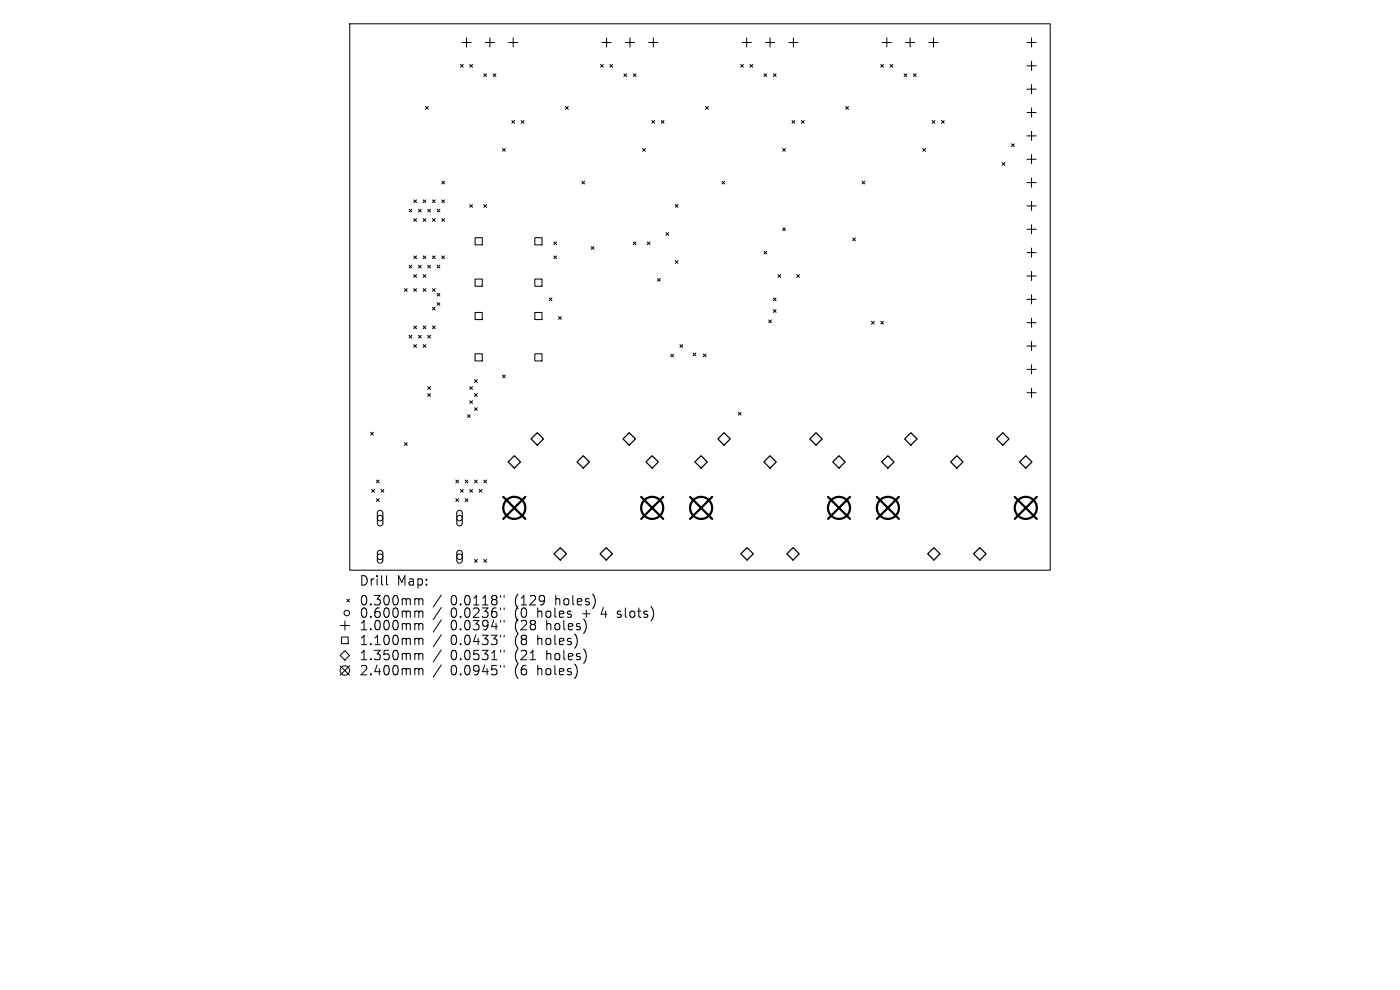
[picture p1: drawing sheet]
<svg xmlns="http://www.w3.org/2000/svg" width="297mm" height="210mm" viewBox="0 0 297 210" stroke-linecap="round" stroke-linejoin="round" font-family="sans-serif">
<defs><g id="words">
<g font-size="2.8">
<text x="76.2" y="124.5">Drill</text>
<text x="84.2" y="124.5">Map:</text>
<text x="76.2" y="128.7">0.300mm</text>
<text x="76.2" y="131.3">0.600mm</text>
<text x="95.6" y="128.7">0.0118&quot;</text>
<text x="95.6" y="131.3">0.0236&quot;</text>
<text x="109.3" y="128.7">(129</text>
<text x="109.3" y="131.3">(0</text>
<text x="114.3" y="131.3">holes</text>
<text x="118.1" y="128.7">holes)</text>
<text x="124" y="131.3">+</text>
<text x="128.2" y="131.3">4</text>
<text x="131.8" y="131.3">slots)</text>
<text x="76.2" y="134">1.000mm</text>
<text x="76.2" y="137.1">1.100mm</text>
<text x="95.6" y="134">0.0394&quot;</text>
<text x="95.6" y="137.1">0.0433&quot;</text>
<text x="109.3" y="134">(28</text>
<text x="109.3" y="137.1">(8</text>
<text x="114.3" y="137.1">holes)</text>
<text x="116.2" y="134">holes)</text>
<text x="76.2" y="140.3">1.350mm</text>
<text x="76.2" y="143.5">2.400mm</text>
<text x="95.6" y="140.3">0.0531&quot;</text>
<text x="95.6" y="143.5">0.0945&quot;</text>
<text x="109.3" y="140.3">(21</text>
<text x="109.3" y="143.5">(6</text>
<text x="114.3" y="143.5">holes)</text>
<text x="116.2" y="140.3">holes)</text>
</g>
</g></defs>
<g fill="none" stroke="#000" stroke-width=".21">
<path d="M74.2 5h148.6v116h-148.6zM97.7 13.7l.6 .6M98 9h1.9M98.3 13.7l-.6 .6M99 8v2M99.7 13.7l.6 .6M100.3 13.7l-.6 .6M102.6 15.7l.6 .5M102.9 9h2M103.2 15.7l-.6 .5M103.9 8v2M104.6 15.7l.6 .5"/>
<path d="M105.2 15.7l-.6 .5M107.9 9h1.9M108.9 8v2M127.4 13.7l.6 .6M127.7 9h2M128 13.7l-.6 .6M128.7 8v2M129.4 13.7l.6 .6M130 13.7l-.6 .6M132.4 15.7l.5 .5M132.7 9h1.9M132.9 15.7l-.5 .5"/>
<path d="M133.6 8v2M134.3 15.7l.6 .5M134.9 15.7l-.6 .5M137.6 9h2M138.6 8v2M157.1 13.7l.6 .6M157.4 9h2M157.7 13.7l-.6 .6M158.4 8v2M159.1 13.7l.6 .6M159.7 13.7l-.6 .6M162.1 15.7l.6 .5"/>
<path d="M162.4 9h1.9M162.7 15.7l-.6 .5M163.4 8v2M164.1 15.7l.5 .5M164.6 15.7l-.5 .5M167.3 9h2M168.3 8v2M186.8 13.7l.6 .6M187.2 9h1.9M187.4 13.7l-.6 .6M188.1 8v2M188.8 13.7l.6 .6"/>
<path d="M189.4 13.7l-.6 .6M191.8 15.7l.6 .5M192.1 9h2M192.4 15.7l-.6 .5M193.1 8v2M193.8 15.7l.6 .5M194.4 15.7l-.6 .5M197.1 9h1.9M198 8v2M217.9 9h1.9M217.9 14h1.9M217.9 18.9h1.9"/>
<path d="M218.8 8v2M218.8 13v1.9M218.8 17.9v2M90.3 22.6l.5 .6M90.8 22.6l-.5 .6M93.7 38.4l.6 .6M94.3 38.4l-.6 .6M106.6 31.5l.6 .6M107.2 31.5l-.6 .6M108.6 25.6l.6 .5M109.2 25.6l-.6 .5M110.6 25.6l.5 .5"/>
<path d="M111.1 25.6l-.5 .5M120 22.6l.6 .6M120.6 22.6l-.6 .6M123.4 38.4l.6 .6M124 38.4l-.6 .6M136.3 31.5l.6 .6M136.9 31.5l-.6 .6M138.3 25.6l.6 .5M138.9 25.6l-.6 .5M140.3 25.6l.6 .5M140.9 25.6l-.6 .5M149.7 22.6l.6 .6"/>
<path d="M150.3 22.6l-.6 .6M153.2 38.4l.5 .6M153.7 38.4l-.5 .6M166 31.5l.6 .6M166.6 31.5l-.6 .6M168 25.6l.6 .5M168.6 25.6l-.6 .5M170 25.6l.6 .5M170.6 25.6l-.6 .5M179.4 22.6l.6 .6M180 22.6l-.6 .6M182.9 38.4l.6 .6"/>
<path d="M183.5 38.4l-.6 .6M195.8 31.5l.5 .6M196.3 31.5l-.5 .6M197.7 25.6l.6 .5M198.3 25.6l-.6 .5M199.7 25.6l.6 .5M200.3 25.6l-.6 .5M212.6 34.5l.6 .6M213.2 34.5l-.6 .6M214.6 30.5l.6 .6M215.2 30.5l-.6 .6M217.9 23.9h1.9"/>
<path d="M217.9 28.8h1.9M217.9 33.8h1.9M217.9 38.7h1.9M218.8 22.9v1.9M218.8 27.8v2M218.8 32.8v2M218.8 37.8v1.9M86.8 44.4l.6 .6M86.8 56.3l.6 .6M87.4 44.4l-.6 .6M87.4 56.3l-.6 .6M87.8 42.4l.6 .6"/>
<path d="M87.8 46.4l.6 .5M87.8 54.3l.6 .6M87.8 58.3l.6 .5M88.4 42.4l-.6 .6M88.4 46.4l-.6 .5M88.4 54.3l-.6 .6M88.4 58.3l-.6 .5M88.8 44.4l.6 .6M88.8 56.3l.6 .6M89.4 44.4l-.6 .6M89.4 56.3l-.6 .6M89.8 42.4l.5 .6"/>
<path d="M89.8 46.4l.5 .5M89.8 54.3l.5 .6M89.8 58.3l.5 .5M90.3 42.4l-.5 .6M90.3 46.4l-.5 .5M90.3 54.3l-.5 .6M90.3 58.3l-.5 .5M90.8 44.4l.5 .6M90.8 56.3l.5 .6M91.3 56.3l-.5 .6M91.3 44.4l-.5 .6M91.7 42.4l.6 .6"/>
<path d="M91.7 46.4l.6 .5M91.7 54.3l.6 .6M92.3 42.4l-.6 .6M92.3 54.3l-.6 .6M92.3 46.4l-.6 .5M92.7 44.4l.6 .6M92.7 56.3l.6 .6M93.3 56.3l-.6 .6M93.3 44.4l-.6 .6M93.7 46.4l.6 .5M93.7 42.4l.6 .6M93.7 54.3l.6 .6"/>
<path d="M94.3 42.4l-.6 .6M94.3 54.3l-.6 .6M94.3 46.4l-.6 .5M99.7 43.4l.6 .6M100.3 43.4l-.6 .6M100.8 50.4h1.5v1.5h-1.5zM100.8 59.2h1.5v1.5h-1.5zM102.6 43.4l.6 .6M103.2 43.4l-.6 .6M113.5 50.4h1.5v1.5h-1.5zM113.5 59.2h1.5v1.5h-1.5zM117.5 51.3l.6 .6"/>
<path d="M117.5 54.3l.6 .6M118.1 51.3l-.6 .6M118.1 54.3l-.6 .6M125.4 52.3l.6 .6M126 52.3l-.6 .6M134.3 51.3l.6 .6M134.9 51.3l-.6 .6M137.3 51.3l.6 .6M137.9 51.3l-.6 .6M139.5 59.1l.5 .6M140 59.1l-.5 .6M141.3 49.3l.6 .6"/>
<path d="M141.9 49.3l-.6 .6M143.3 43.4l.5 .6M143.3 55.3l.5 .6M143.8 55.3l-.5 .6M143.8 43.4l-.5 .6M162.1 53.3l.6 .6M162.7 53.3l-.6 .6M165 58.3l.6 .5M165.6 58.3l-.6 .5M166 48.3l.6 .6M166.6 48.3l-.6 .6M169 58.3l.6 .5"/>
<path d="M169.6 58.3l-.6 .5M180.9 50.5l.6 .6M181.5 50.5l-.6 .6M217.9 43.7h1.9M217.9 48.6h1.9M217.9 53.6h1.9M217.9 58.5h1.9M218.8 42.7v2M218.8 47.7v1.9M218.8 52.6v2M218.8 57.6v1.9M85.8 61.2l.6 .6"/>
<path d="M86.4 61.2l-.6 .6M86.8 71.1l.6 .6M87.4 71.1l-.6 .6M87.8 61.2l.6 .6M87.8 69.1l.6 .6M87.8 73.1l.6 .6M88.4 61.2l-.6 .6M88.4 69.1l-.6 .6M88.4 73.1l-.6 .6M88.8 71.1l.6 .6M89.4 71.1l-.6 .6M89.8 61.2l.5 .6"/>
<path d="M89.8 69.1l.5 .6M89.8 73.1l.5 .6M90.3 61.2l-.5 .6M90.3 69.1l-.5 .6M90.3 73.1l-.5 .6M90.8 71.1l.5 .6M91.3 71.1l-.5 .6M91.7 61.2l.6 .6M91.7 65.2l.6 .6M91.7 69.1l.6 .6M92.3 65.2l-.6 .6M92.3 69.1l-.6 .6"/>
<path d="M92.3 61.2l-.6 .6M92.7 62.2l.6 .6M92.7 64.2l.6 .6M93.3 64.2l-.6 .6M93.3 62.2l-.6 .6M100.8 66.3h1.5v1.5h-1.5zM100.8 75.1h1.5v1.5h-1.5zM106.6 79.6l.6 .5M107.2 79.6l-.6 .5M113.5 66.3h1.5v1.5h-1.5zM113.5 75.1h1.5v1.5h-1.5zM116.5 63.2l.6 .6"/>
<path d="M117.1 63.2l-.6 .6M118.5 67.2l.6 .6M119.1 67.2l-.6 .6M142.3 75.1l.6 .6M142.9 75.1l-.6 .6M144.2 73.1l.6 .6M144.8 73.1l-.6 .6M147 74.9l.6 .6M147.6 74.9l-.6 .6M149.2 75.1l.6 .6M149.8 75.1l-.6 .6M163.1 67.9l.6 .6"/>
<path d="M163.7 67.9l-.6 .6M164.1 63.2l.5 .6M164.1 65.7l.5 .6M164.6 63.2l-.5 .6M164.6 65.7l-.5 .6M184.9 68.2l.5 .5M185.4 68.2l-.5 .5M186.8 68.2l.6 .5M187.4 68.2l-.6 .5M217.9 63.5h1.9M217.9 68.5h1.9M217.9 73.4h1.9"/>
<path d="M217.9 78.4h1.9M218.8 62.5v2M218.8 67.5v1.9M218.8 72.4v2M218.8 77.4v1.9M78.6 91.7l.6 .6M79.2 91.7l-.6 .6M85.8 93.9l.6 .6M86.4 93.9l-.6 .6M90.8 82l.5 .6M90.8 83.5l.5 .6M91.3 82l-.5 .6"/>
<path d="M91.3 83.5l-.5 .6M99.2 88l.6 .6M99.7 82l.6 .6M99.7 85l.6 .6M99.8 88l-.6 .6M100.3 82l-.6 .6M100.3 85l-.6 .6M100.7 80.5l.5 .6M100.7 83.5l.5 .6M100.7 86.5l.5 .6M101.2 86.5l-.5 .6M101.2 80.5l-.5 .6"/>
<path d="M101.2 83.5l-.5 .6M156.6 87.5l.6 .6M157.2 87.5l-.6 .6M217.9 83.3h1.9M218.8 82.3v2M78.9 103.8l.5 .6M79.4 103.8l-.5 .6M79.9 101.8l.5 .6M79.9 105.8l.5 .6M80.2 108.4l.6-.1 .4 .4v2.4l-.5 .5-.4-.1-.2-.4v-2.3zM80.2 116.9l.6-.1 .4 .4v1.8l-.5 .5-.4-.1-.2-.4v-1.7zM80.4 101.8l-.5 .6"/>
<path d="M80.4 105.8l-.5 .6M80.8 103.8l.6 .6M81.4 103.8l-.6 .6M96.7 101.8l.6 .6M96.7 105.8l.6 .6M97.1 108.4l.6-.1 .4 .4v2.4l-.5 .5-.4-.1-.3-.4v-2.3zM97.1 116.9l.5-.1 .5 .4v1.8l-.5 .5-.4-.1-.3-.4v-1.7zM97.3 101.8l-.6 .6M97.3 105.8l-.6 .6M97.7 103.8l.6 .6M98.3 103.8l-.6 .6M98.7 101.8l.6 .6"/>
<path d="M98.7 105.8l.6 .6M99.3 101.8l-.6 .6M99.3 105.8l-.6 .6M99.7 103.8l.6 .6M100.3 103.8l-.6 .6M100.7 101.8l.5 .6M100.7 118.7l.5 .6M101.2 101.8l-.5 .6M101.2 118.7l-.5 .6M101.6 103.8l.6 .6M102.2 103.8l-.6 .6M102.6 101.8l.6 .6"/>
<path d="M102.6 118.7l.6 .6M103.2 101.8l-.6 .6M103.2 118.7l-.6 .6M72.2 139l1-1 1 1-1 1zM72.2 132.7h2M72.4 135.1h1.5v1.4h-1.5zM73.2 131.7v2M73.6 127.1l.6 .6M74.2 127.1l-.6 .6M82 122.1v1.7l.3 .3M88.3 127h.3l.3 .3M88.3 129.6h.3l.3 .3"/>
<path d="M88.3 132.3h.3l.3 .3M88.3 135.4h.3l.3 .3M88.3 138.6h.3l.3 .3M88.9 127.3l.2-.3 .5 .1 .1 1.2M88.9 127.3v1M88.9 129.9v1.1M88.9 132.6v1M88.9 135.7v1M88.9 138.9v1M88.9 129.9l.2-.3 .5 .1 .1 1.3M88.9 132.6l.2-.3 .5 .1 .1 1.2M88.9 135.7l.2-.3 .5 .1 .1 1.2"/>
<path d="M88.9 138.9l.2-.3 .5 .1 .1 1.2M93.6 126.2l-1.7 2.6M93.6 128.9l-1.7 2.5M93.6 131.5l-1.7 2.6M93.6 134.7l-1.7 2.5M93.6 137.9l-1.7 2.5M106.2 126.3v.4M106.2 129v.3M106.2 131.6v.4M106.2 134.7v.4M106.2 137.9v.4M107 126.3v.4"/>
<path d="M107 129v.3M107 131.6v.4M107 134.7v.4M107 137.9v.4M131 130.9l.1 .1M131 129.7v.5M72.2 141.2l2 2M74.2 141.2l-2 2M88.3 141.8h.3l.3 .3M88.9 142.1v1M88.9 142.1l.2-.3 .5 .1 .1 1.2M93.6 141.1l-1.7 2.5"/>
<path d="M106.2 141.1v.4M107 141.1v.4"/>
<circle cx="80.6" cy="109.9" r=".59"/>
<circle cx="80.6" cy="118.1" r=".59"/>
<circle cx="97.5" cy="109.9" r=".58"/>
<circle cx="97.5" cy="118.1" r=".58"/>
<circle cx="73.6" cy="130" r=".58"/>
<circle cx="73.2" cy="142.2" r="1"/>
</g>
<g fill="none" stroke="#000" stroke-width=".26">
<path d="M107.8 98l1.3-1.3 1.3 1.3-1.3 1.3zM112.7 93.1l1.3-1.3 1.3 1.3-1.3 1.3zM122.4 98l1.3-1.3 1.4 1.3-1.4 1.3zM132.2 93.1l1.3-1.3 1.3 1.3-1.3 1.3zM137 98l1.4-1.3 1.3 1.3-1.3 1.3zM147.4 98l1.3-1.3 1.4 1.3-1.4 1.3zM152.3 93.1l1.3-1.3 1.3 1.3-1.3 1.3zM162 98l1.4-1.3 1.3 1.3-1.3 1.3zM173.1 91.8l1.3 1.3-1.3 1.3-1.3-1.3zM176.7 98l1.3-1.3 1.3 1.3-1.3 1.3zM187 98l1.4-1.3 1.3 1.3-1.3 1.3zM193.2 91.8l1.4 1.3-1.4 1.3-1.3-1.3z"/>
<path d="M201.7 98l1.3-1.3 1.3 1.3-1.3 1.3zM212.7 91.8l1.4 1.3-1.4 1.3-1.3-1.3zM216.3 98l1.3-1.3 1.3 1.3-1.3 1.3zM117.5 117.5l1.4-1.3 1.3 1.3-1.3 1.3zM127.3 117.5l1.3-1.3 1.3 1.3-1.3 1.3zM157.2 117.5l1.3-1.3 1.3 1.3-1.3 1.3zM168.2 116.2l1.4 1.3-1.4 1.3-1.3-1.3zM198.1 116.2l1.3 1.3-1.3 1.3-1.3-1.3zM206.5 117.5l1.4-1.3 1.3 1.3-1.3 1.3z"/>
</g>
<g fill="none" stroke="#000" stroke-width=".47">
<path d="M106.8 105.4l4.6 4.7M111.4 105.4l-4.6 4.7M136 105.4l4.7 4.7M140.7 105.4l-4.7 4.7M146.4 105.4l4.7 4.7M151.1 105.4l-4.7 4.7M175.6 105.4l4.7 4.7M180.3 105.4l-4.7 4.7M186 105.4l4.7 4.7M190.7 105.4l-4.7 4.7M215.3 105.4l4.7 4.7M220 105.4l-4.7 4.7"/>
<circle cx="109.1" cy="107.7" r="2.34"/>
<circle cx="138.4" cy="107.7" r="2.34"/>
<circle cx="148.7" cy="107.7" r="2.34"/>
<circle cx="178" cy="107.7" r="2.34"/>
<circle cx="188.4" cy="107.7" r="2.34"/>
<circle cx="217.6" cy="107.7" r="2.34"/>
</g>
<use href="#words"/>
</svg>
